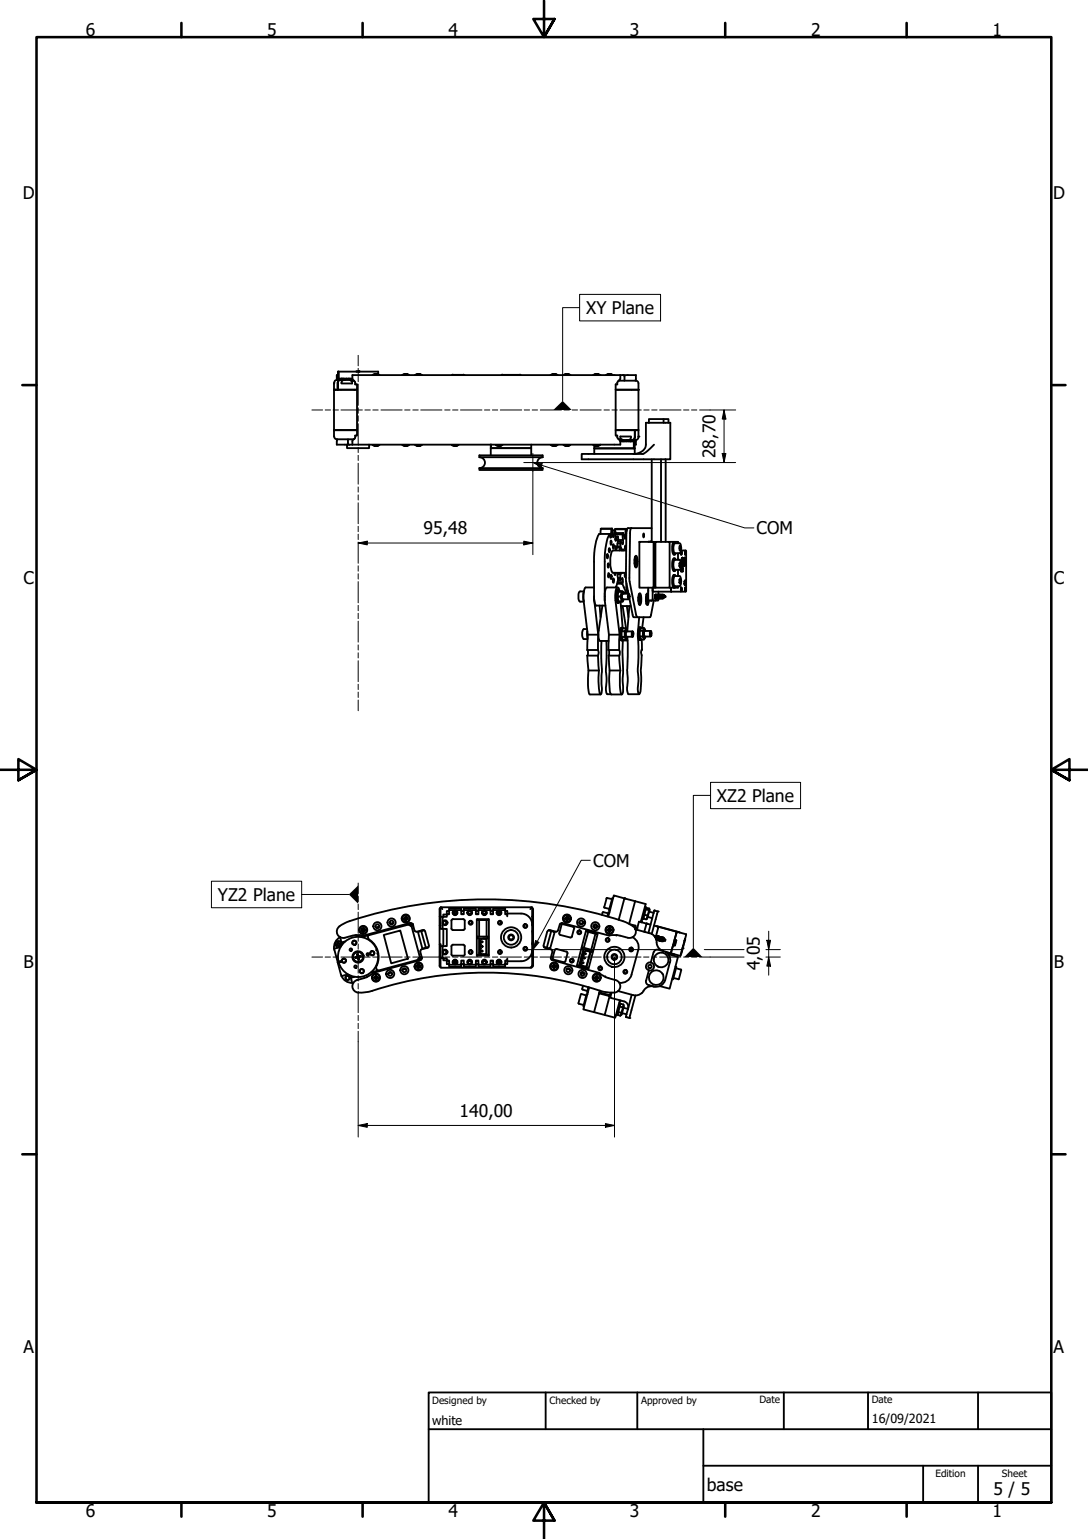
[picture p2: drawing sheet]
<svg xmlns="http://www.w3.org/2000/svg" width="297mm" height="420mm" viewBox="0 0 297 420" stroke-linecap="round" stroke-linejoin="round" font-family="sans-serif">
<defs><g id="words">
<g font-size="4.8">
<text x="23.4" y="9.8">6</text>
<text x="73" y="9.8">5</text>
<text x="122.4" y="9.8">4</text>
<text x="172" y="9.8">3</text>
<text x="221.4" y="9.8">2</text>
<text x="271" y="9.8">1</text>
<text x="6.2" y="54.4">D</text>
<text x="287.5" y="54.4">D</text>
<text x="160" y="85.8">XY Plane</text>
<text x="195.3" y="125.1" transform="rotate(-90 195.3 125.1)">28,70</text>
<text x="115.6" y="145.9">95,48</text>
<text x="206.6" y="145.8">COM</text>
<text x="6.4" y="159.4">C</text>
<text x="287.7" y="159.4">C</text>
<text x="195.7" y="219">XZ2 Plane</text>
<text x="161.9" y="236.6">COM</text>
<text x="59.5" y="246">YZ2 Plane</text>
<text x="6.4" y="264.4">B</text>
<text x="207.5" y="264.9" transform="rotate(-90 207.5 264.9)">4,05</text>
<text x="287.7" y="264.4">B</text>
<text x="125.5" y="304.8">140,00</text>
<text x="6.4" y="369.4">A</text>
<text x="287.7" y="369.4">A</text>
<text x="193" y="407">base</text>
<text x="271.2" y="408.1">5 / 5</text>
<text x="23.4" y="414.1">6</text>
<text x="73" y="414.1">5</text>
<text x="122.4" y="414.1">4</text>
<text x="172" y="414.1">3</text>
<text x="221.4" y="414.1">2</text>
<text x="271" y="414.1">1</text>
</g>
<g font-size="3.4">
<text x="118" y="389.1">white</text>
<text x="238" y="388.6">16/09/2021</text>
</g>
<g font-size="2.7">
<text x="118" y="383.3">Designed by</text>
<text x="150" y="383.3">Checked by</text>
<text x="175" y="383.3">Approved by</text>
<text x="207.3" y="383.1">Date</text>
<text x="238" y="383.1">Date</text>
<text x="255.4" y="403.3">Edition</text>
<text x="273.6" y="403.3">Sheet</text>
</g>
</g></defs>
<!-- layer: Visible (ISO) -->
<g fill="none" stroke="#000" stroke-width=".51">
<path d="M91.2 117.5h6.3M91.2 117.4h6.3M91.2 119.2a.73 .73 0 0 0 .8 .7M91.4 117.4v.1M91.9 119.9h4.7M91.9 103.7h3.9M91.9 103.7a.72 .72 0 0 0-.7 1v14.5M92.1 119.9l-.2 1.5h77.5v-1M92.2 104.5v1.9v-1.9M92.3 102.4h-.4v1.3M92.4 101.5v1.9M92.5 103.4v-1.9h-.2v1.9h3.9"/>
<path d="M92.5 101.5h10.8v.7M92.9 103.7a.66 .66 0 0 0-.7 .8M93 103.7a.76 .76 0 0 0-.8 .8M93.2 103.4l.3 .2M93.3 103.4l.2 .2M93.6 103.4l-.1 .2M93.9 103.4l.1 .2 .6-.1v-.1M93.9 103.5l-.3 .1M94 103.7a.78 .78 0 0 0-.8 1h2.9v-.6l-.2-.2M95 119.9l.1 1.3 .3 .3M95.2 103.4l.3 .2M95.5 103.4v.3"/>
<path d="M96.2 103.5l.4 .4M96.2 103.4v-1h77.4l-.1 1.5M96.3 103.7h-.5v.2h.8M96.6 103.9l.4 .4v.6h.5v14h-.5v.6l-.8 .9M96.8 106.4h-5.6h6.3M97.3 101.5h.4M97.5 101.4l-.2 .1M97.8 101.5h.4M101.8 102.3l-.1 .1M102.1 102.2l-.3 .1M102.1 102.2h.1M102.2 102.2h.4"/>
<path d="M102.5 102.2h.1M102.6 102.2h.1M102.7 102.2h.1M102.8 102.2h.1M103.2 102.2h-.6M103.2 102.2l.3 .1M103.5 102.3l.1 .1M109.9 102.3l-.1 .1M110.3 102.2l-.4 .1M110.3 102.2h.4M110.7 102.2h.1M110.8 102.2h.5"/>
<path d="M110.8 102.2h.1M111.2 102.2h.1M111.3 102.2l.4 .2M113.4 102.3l-.1 .1M113.7 102.2h.5M113.8 102.2l-.4 .1M113.8 102.2h.1M114.2 102.2h.1M114.3 102.2h.4M114.3 102.2h.1M114.4 102.2h.1M114.7 102.2h.1"/>
<path d="M114.8 102.2l.3 .1M115.1 102.3l.1 .1M123.6 102.3h2.9M123.7 102.3l-.3 .1M126.5 102.3l.2 .1M137.2 102.3h4.7M137.2 102.3l-.3 .1M141.9 102.3l.3 .1M150.7 102.2h1.1M150.8 102.2l-.5 .2M150.8 102.2h.1M151.1 102.2h.1"/>
<path d="M151.3 102.2h.1M151.4 102.2h.1M151.8 102.2h.1M151.8 102.2l.5 .2M154.2 102.2h1.1M154.3 102.2l-.5 .2M154.3 102.2h.1M154.6 102.2h.1M154.7 102.2h.1M154.8 102.2h.1M154.9 102.2h.1M155.3 102.2h.1"/>
<path d="M155.3 102.2l.3 .1M155.7 102.3v.1M162.4 102.2l-.5 .2M162.4 102.2h.1M162.8 102.2h.1M162.8 102.2h-.4M162.9 102.2h.5M162.9 102.2h.1M163.4 102.2h.1M163.4 102.2l.4 .2M165.5 102.3l-.1 .1M165.9 102.2l-.3 .1"/>
<path d="M165.9 102.2h.4M166.3 102.2h.1M166.4 102.2h.5M166.4 102.2h.1M166.8 102.2h.1M166.9 102.2l.4 .2M168.1 106.4h6.2zM168.1 117.4h6.2M168.1 117.5h5.2M168.9 119.9l.4 .5M168.9 103.9h4.6a.73 .73 0 0 1 .8 .8M168.9 119.9h.8v.2h-.5"/>
<path d="M169 103.9l-.5 .5v.5h-.4v14h.4v.5l.5 .5M169.3 103.5l-.4 .4M169.4 102.4v1M169.5 119.9l-.1-.7h2.9v.2a.66 .66 0 0 1-.7 .7M170.1 102.4l.4 .4M170.5 102.8v1.1M173.3 117.5h1M173.3 117.5v1.9a.66 .66 0 0 1-.7 .7 .76 .76 0 0 0 .8-.7v-1.9M174.2 117.4v.1M174.3 104.7v14.7a.76 .76 0 0 1-.8 .7M177.2 115.4v-1h4v1M181.2 114.4h1.3v1"/>
<path d="M94.7 121.4v.9h6.1v-.9M96.2 120.4v1M101.7 121.5h.1M101.8 121.5l.3 .2M102.1 121.6h.1M102.2 121.6h.4M102.5 121.7h.1M102.6 121.6v.1M102.7 121.6v.1M102.8 121.7h.1M103.2 121.6h-.6M103.5 121.5l-.3 .2"/>
<path d="M103.6 121.5h-.1M109.8 121.5h.1M109.9 121.5l.4 .2M110.3 121.6h.4M110.7 121.6v.1M110.7 121.6h.1M110.8 121.6h.5M110.8 121.6v.1M111.2 121.6h.1M111.7 121.5l-.4 .2M113.3 121.5h.1M113.4 121.5l.3 .2"/>
<path d="M113.7 121.6h.5M113.8 121.6h.1M114.2 121.6v.1M114.2 121.6h.1M114.3 121.6h.4M114.3 121.6v.1M114.4 121.7h.1M114.7 121.6h.1M115.1 121.5l-.3 .2M115.2 121.5h-.1M123.3 121.5l.4 .2M123.8 121.6h.4"/>
<path d="M123.8 121.6h.1M124.1 121.7h.1M124.2 121.6h.1M124.2 121.6v.1M124.3 121.6l.1 .1M124.3 121.6v.1M124.4 121.7h.1M124.8 121.6h-.1M124.8 121.6l-.3 .1M125.2 121.5l-.4 .2M130.9 127.8h17.2v.5h-17.2zM130.9 124.3h17.2v.5h-17.2z"/>
<path d="M130.9 124.8a1.49 1.49 0 0 1 1.5 1.5 1.49 1.49 0 0 1-1.5 1.5M134 121.4v.9h11v-.9M134 124.3v-2h11v2M134 122.3v-.9v.9M135.3 121.5l.4 .2M135.7 121.6h.5M136.1 121.7h.1M136.2 121.6h.1M136.2 121.6v.1M136.3 121.6h.5M136.3 121.6v.1M136.8 121.6h-.1"/>
<path d="M137.1 121.5l-.3 .2M137.2 121.5h-.1M148.2 124.8a1.49 1.49 0 0 0-1.5 1.5 1.49 1.49 0 0 0 1.5 1.5M150.3 121.5l.5 .2M150.7 121.6h1.1M150.8 121.6h.1M151.1 121.7h.1M151.3 121.6v.1M151.4 121.7h.1M151.8 121.6h.1M152.3 121.5l-.5 .2M153.8 121.5l.5 .2"/>
<path d="M154.2 121.6h1.1M154.3 121.6h.1M154.6 121.7h.1M154.7 121.6v.1M154.8 121.6v.1M154.9 121.7h.1M155.3 121.6h.1M155.6 121.5l-.3 .2M155.7 121.5h.1M161.9 121.5l.5 .2M162.2 123.9v-1.5h11.1v1.5M162.4 121.6l.4 .1"/>
<path d="M162.4 121.6h.1M162.8 121.6v.1M162.8 121.6h.1M162.9 121.6h.5M162.9 121.6v.1M163.4 121.6h.1M163.8 121.5l-.4 .2M169.4 120.5h3.9v1.9h-11.1v-.8M169.7 120.1h3.8M170.1 120.2l.3 .3M170.1 120.1v.4M170.9 120.5a.4 .4 0 0 1 .4-.3 .4 .4 0 0 1 .4 .3"/>
<path d="M171.1 120.1v.1M172.1 120.2l.2 .3M172.1 120.1v.4M173 120.5v1.9M173.1 120.5v1.9M173.5 120.1l.1 1.3h-.3M177.9 125.4v22.5M178.6 121.4a7.2 7.2 0 0 1-3.3 2.5h-16.5v1.5h24.2v-10h-6.7v6a3 3 0 0 1-3.3 2.5M180.5 125.4v22.5M181.7 125.4v22.5M164 144.4v1.4M164 144.4h2.9"/>
<path d="M165.7 151.3l.2-.1 .1 .5-.1 .7-.2-.3zM166 153.8l.2 .1-.1 1.1zM166.1 156.4l.2 .5-.1 .7-.2-.3zM166.3 149.6l.2 .2-.1 1-.2-.6zM166.4 145.8a16.6 16.6 0 0 0-1.3 7.5v10.6M166.4 145.8h-2.8a15.4 15.4 0 0 0-1.4 7.5v9.6M166.4 145.8l.2 1 .2-.1v-.8M166.5 145.9h.3M166.8 157l.1-.1 .1 .4-.1 .8-.2-.3zM166.8 147.6l.1 .1-.1 1.1zM166.9 144.4l-.1 1.5M167.1 144.3l.3 2.4 .2-.7"/>
<path d="M167.1 144.3l-3.1 .1M167.1 144.3l-.2 .1M167.2 144.8h.6M167.3 146h.3M167.4 148.6l.2 .2-.2 1zM167.4 158l.1-.1 .1 .4-.1 .8-.2-.3zM167.8 156.4l.1 .6 .2-.6M167.8 144.8l-.2 1.2M167.8 144.8l.2 .2v1.6a.72 .72 0 0 0 .1 1l.2-.4M167.9 144.5v.3M167.9 144.5h2.9M168 147.2h.3"/>
<path d="M168 145.9h2M168 145.5h2.1M168 146.5h.7M168.1 149.1l.2 .4-.2 .7-.1-.6zM168.5 159.4h1.4l1 2.3M168.5 149.4h.3M168.5 149.2h.6M168.6 158.9h1.4M168.6 148.4h.8M168.7 146.5l-.4 .7M168.7 146.5l.1 .5-.3 2.3 .2 .3 .1-.2M168.7 156.6h.2"/>
<path d="M168.7 156.8h.4M168.7 147.9h.7M168.7 158.4h.7M168.7 157.8h.6M168.7 147.4h1.4M168.8 149.4l.4-.2v1.1M168.9 156.6h-.2l-.1 .7a3.7 3.7 0 0 1-.5 3.1M169.3 156.6h.2M169.3 149.7h.3M169.3 157.8l.1 .6M169.4 158.4l.5-.6 .1 1.1M169.4 148.4l.2 1.3"/>
<path d="M169.4 156.4l-.2 .4-.3-.2M169.4 147.9v.5M169.5 156.6l-.2 1.2M169.6 149.7l.1 .6M169.6 156.4l-.1 .2M170 156.4h.1M170 150.3l.1-.3 .1 .3M170 145.9l.1 1.5M170 158.9l-.1 .5M170.1 147.4v1.2l-.7-.7M170.1 145.5l.5 1.6 .2-1M170.1 145.5l-.1 .4"/>
<path d="M170.4 146.1h.4M170.6 156.4l.2 .2-.1 1zM170.7 148.9l.2 .2-.1 1zM170.8 144.5v1.6M170.9 150.3h-3.5a3.7 3.7 0 0 0-.8 3.4l.2 1.3 .4 1.3 3.7 .1M171 159.2l.1 1.9 .3 .2M171 144.4l-3.1 .1M171 144.4l-.2 .1M171 144.4l.1 .5M172.4 144.2l-.3 .2-.1 .7-.2 13.2 1.9 9.6 .3 .6M173.2 153.7l.3 .4M173.4 152.2l.3 .5"/>
<path d="M173.4 152l.1 .3M173.5 151.7h.2a4.1 4.1 0 0 1 0 3.2h-.2a4.1 4.1 0 0 1 0-3.2zM173.5 152.6l-.3 .4M173.5 154.3l-.1 .4M173.7 154l-.3 .5M173.7 152.8l-.2-.2-.2 .7 .2 .8 .2-.2M173.7 152.8v1.1l-.2-.4zM174.6 147.9h3.8v12.5h-3.8zM175.7 145.6v1.1zM177.7 147.9h.2h-.9M177.9 144.2h-6.5l-.2 .2-.2 1.2-.1 12.7 .7 3.8h-1.6l-.2 .9 .2 .6h1.6M178.4 147.9h.2v12.5h-.2"/>
<path d="M178.9 147.9h3.9v12.5h-3.9zM182.8 147.9h2.3v.4M184 147.9a3.7 3.7 0 0 0 0 3.5h.2M184.1 148.4l1.4-.1a2.09 2.09 0 0 1 0 2.7h-1.3a2.85 2.85 0 0 1-.1-2.6zM184.1 152.9l1.6-.1a2.49 2.49 0 0 1-.2 2.8h-1.3a2.85 2.85 0 0 1-.1-2.7zM184.1 157.4l1.4-.1a2.17 2.17 0 0 1 0 2.8h-1.3a2.85 2.85 0 0 1-.1-2.7zM184.2 152.4h-.2a3.7 3.7 0 0 0 0 3.5h.2M184.2 157h-.2a3.7 3.7 0 0 0 0 3.4M184.5 148.3l-.3-.4a3.7 3.7 0 0 0 0 3.5l.3-.4M184.5 152.8l-.3-.4a3.7 3.7 0 0 0 0 3.5l.3-.3M184.5 157.3l-.3-.3a3.7 3.7 0 0 0 0 3.4l.3-.3M185.1 151v1.8"/>
<path d="M185.1 155.6v1.7M185.5 154.5l.2 .4v-1.4l-.2 1h.3M185.5 159l.2 .4v-1.4l-.2 1h.3M185.5 153.8h.3M185.5 149.6h.4M185.5 158.3h.3M185.5 149.1h.2l.2 .5-.2 .7h-.2zM185.9 150.3l1.4 .1v11l-9 .1-.1-.4M185.9 151v.4M186 150.6l-.1 .8M186 150.6v.4M186 150.9h-.1"/>
<path d="M186 150.5v.9M186 150.5l.1 .9-.2-.4zM186 155.3l.2-.7 .2 .7M186 155.3l.2-.6 .2 .6M186 156l.2-.7 .2 .7M186.1 155.6l.1 .4v-.5l-.2 .5M186.2 155.3l-.2 .7M186.2 154.6l-.2 .7M186.2 154.7l.2 .6M186.2 156v-.5l.2 .5M186.2 152.4v1.5M186.2 155.6l.2 .4"/>
<path d="M186.3 152.3l.1 .6M186.3 152.3h.1M186.3 154.4h.1M186.4 152.9h.1M186.4 154v.5M186.4 153.6v.4M186.4 153.6l.1 .4M186.4 153.8h.1M186.4 153v.6M186.4 154h.1M186.5 153.8h.1M186.5 153.7v.3z"/>
<path d="M186.5 153l.3-.2-.1 .5-.1-.3v.8l-.1-.2M186.5 153v.7M186.6 152.8l-.2-.5 .1 .6M186.6 153.9l-.2 .6 .1-.5M186.6 153.5l.1 .2M186.7 153.3l.1 .3 .1-.8v1.7l-.1-.6h-.4M186.7 153.8h.1M186.7 153.3v.1M186.8 152.8h-.2M186.8 153.3v.6M186.8 153.7l-.1-.3-.1 .4h.3M186.8 152.9l-.2 .3"/>
<path d="M186.8 152.8l.1-.2v1.3M186.8 158.7v.1M186.8 159.2h.1M186.8 154.2l.1 .3M186.9 159.4l.1 .3M186.9 152.6l-.1 .2M186.9 159.4l-.1-.2h.3v.2M186.9 159.2v.2M186.9 153.1v.5M186.9 152.3l-.3 .5M186.9 159.4l.1 .2M186.9 159.4v-.2l.2 .2"/>
<path d="M186.9 153v.7M186.9 152.3l-.1 .5zM186.9 152.8v1M187 159.2v.4l.1-.2M187.1 151v.3M187.1 150.5l.2 .2-.1 .7-.2-.2zM187.1 158.5v.5v-.5v.2h-.3l.3 .1v.2M187.1 159.4l-.1 .3M187.1 150.6l.1 .4-.1-.1M187.1 150.6v.3h.1M187.1 150.6v.7M187.1 151.3v.1"/>
<path d="M187.2 151h-.1v.3M159.4 161.6v2.5M159.4 161.5h-1a2.42 2.42 0 0 0 0 2.8h1M160.3 171.7h-.9a2.32 2.32 0 0 0 0 2.8h1M160.3 177.5l.2 .3-.2 1.2M160.3 179l.4 4a18 18 0 0 0 .2 6.5l3.1 .1M160.3 172.3l.1 2M160.3 179h3M160.3 177.5h3M160.5 173.3l-.2 4.2M160.5 173.3h2.8M162.2 162.9v1.2l.4 1.2h2.7"/>
<path d="M162.2 160.4h-2.3a4.6 4.6 0 0 0-.6 3.5l1.2 9.4M162.2 162.9l1.1 10.4M163.3 177.5l.1 .7-.1 .8M163.3 179l.2 4M163.3 173.3v4.2M163.7 165.3l.3 3.2M164.2 175l.1 13.4-.1 .9-.2 .3a12.6 12.6 0 0 1-.5-6.6M164.5 165.3l-1.1 7.4v1.6l.4 .7h2.4M165.1 163.9l1.1 9.4M165.5 175l-.1 8.4 .2 1.7a9.5 9.5 0 0 0 .1 4.3l1.1 .1M166.1 177.5l.2 .3-.1 1.2M166.1 177.5h2.9"/>
<path d="M166.2 179l.2 4a19.7 19.7 0 0 0 .4 6.5l2.9 .1M166.2 179h2.8M166.2 173.3l-.1 4.2M166.2 173.3h3M168.6 160.4h-2.9a4.2 4.2 0 0 0-.6 3.5M168.7 162.9v.7l.2 .7M168.7 162.9h.7M168.8 161.1h-.2a3.8 3.8 0 0 0 0 3.5h.2M168.9 161.5a2.75 2.75 0 0 0 0 2.8M168.9 161.5l-.2 .7v.7M168.9 161.5h1.1l.2 .3M169 177.5l.2 .3-.2 1.2"/>
<path d="M169 179l.4 4M169.2 173.3l-.2 4.2M169.2 164.3l-.4 .3a3.8 3.8 0 0 1 0-3.5l.4 .4-.3-.9-.4-.2-.4 .9-.1 1.9 1.2 10.1M169.4 164.3l.6 7.1M169.5 161.5l.1 .7a1.09 1.09 0 0 0 0 1.4l-.1 .7M169.5 165.5h2.7M169.8 172.3h.6M169.8 173.9h.6M169.9 171.4h-.2a2.94 2.94 0 0 0-.4 2.8l.2 .6 .4 .1M169.9 171.9a3.1 3.1 0 0 0 0 2.4M170 165.5l.9 6.2M170.1 174.7l-.1 10.5a10.9 10.9 0 0 1-.1 4.3h-.3a18 18 0 0 1-.2-6.5"/>
<path d="M170.1 174.9h1.2M170.1 171.6l-.3-.2a4.1 4.1 0 0 0 0 3.5l.3-.2M170.1 161.7h1.4M170.1 174.7h.7M170.2 163.9l-.2 .4h-1.1M170.2 162.1l-.1-.4a2.22 2.22 0 0 0 0 2.3l.1-.4M170.8 171.5h-.7a3.1 3.1 0 0 0 0 3.2M171.1 165.5l.5 3M171.2 172.1l-.4-.6-.4 .8v1.6l.4 .8 .4-.6M171.3 172.4l-.2-.5a2.22 2.22 0 0 0 0 2.3l.2-.4 .1 5.3-.2 3.9 .2 2.1a9.5 9.5 0 0 0 0 4.3l3.1 .1M171.7 162.3l.2 .2-.1 .9-.2-.4zM171.8 162.3l-.2-.2-.2 .8 .2 .7 .2-.2"/>
<path d="M171.8 163.4l1 4.8 .2 .3 4.5-.1 1-4.5M171.8 165.5l-.5 6.8M172.7 172.4h-1.6l-.2 .2v1.2h1.8M172.7 172.5l.3 .5-.2 .7zM172.8 172.5l-.1-.1a1.18 1.18 0 0 0 0 1.4l.1-.1M174.2 163.9l.4 .4M174.4 162.5l.3 .4M174.4 162.2l.2-.2a3.2 3.2 0 0 1 0 3.2l-.4-1.6zM174.4 162.3l.2 .2M174.5 168.5a40.5 40.5 0 0 0-.2 9.5l-.2 4.6 .2 2.5a9.3 9.3 0 0 0 .1 4.3l.1 .1a13.1 13.1 0 0 0 .4-6.5l.3-4.1-.2-.8 .3-.7M174.6 162.9l-.4 .3M174.6 164.6l-.2 .3"/>
<path d="M174.6 162.9a1.18 1.18 0 0 0 0 1.4M174.6 163l.3 .5-.2 .7zM174.6 162.9l.2 .1M174.7 164.2l-.3 .5M174.8 173.8h.6M174.8 172.2h.6M174.8 164.1l-.2 .2M174.8 171.8a2.99 2.99 0 0 0 0 2.4M174.9 171.2h-.3a3.7 3.7 0 0 0 0 3.5h.3M175.1 171.4l-.3-.1a3.9 3.9 0 0 0 0 3.4l.3-.2M175.1 171.4a3.1 3.1 0 0 0 0 3.2h.7M175.1 171.4h.7"/>
<path d="M175.2 174.6l.1 2.8M175.2 177.4h.1M175.7 168.5l-.4 2.9M176.1 172l-.3-.6-.4 .8v1.6l.4 .8 .3-.6M176.2 172.3l-.2-.4a2.22 2.22 0 0 0 0 2.3l.2-.4M176.3 163.9l.3 .4M176.5 162.5l.2 .4M176.5 162.3l.2 .2M176.6 162.9l-.3 .3M176.7 164.6l-.2 .3M176.7 164.2l-.2 .5M176.7 163l.2 .2-.1 1-.2-.7z"/>
<path d="M176.8 163l-.1-.1a1.18 1.18 0 0 0 0 1.4l.1-.2M177 162.3l-.3-.3a3.6 3.6 0 0 0 0 3.2l.2-.1 .3-1.2M177 160.4v1.1M177 161.1v2.8h1.9M177.6 172.3h-1.6l-.2 .2v1l.2 .3h1.6M177.7 163.9h.2M177.7 172.4l.2 .5-.2 .7zM177.8 172.4l-.1-.1a1.18 1.18 0 0 0 0 1.4l.1-.1M178.2 160.4l.1 3.5M178.6 160.4h.3M178.9 162.4h.1M178.9 162.5v.1"/>
<path d="M178.9 163v.3M178.9 163.3l.2 .1v.5M178.9 163.3l-.1-.4 .2-.6v1.1M178.9 163.3v.6M179 162.3v1.1zM179.2 162.3v1.1zM179.2 163.4h.1M179.3 162.3l-.2 .4 .1 .7M179.3 162.5l.2-.1v1zM179.5 162.3l-.2 .4 .2 .7M179.6 162.3l-.1 .4 .1 .7M179.7 162.4l-.2 .3 .2 .6"/>
<path d="M179.8 163.4l-.2 .5h-.7M179.8 162.3v1.1M179.8 162.4v.9M179.8 163.4h.1M179.8 161.5v.8M179.8 162.3h.1M179.9 162.5l.1 .8M179.9 162.4l-.2 .3 .2 .6M180 162.4l-.1 .1M180 162.3l-.2 .4 .2 .7M180.1 162.5v.8M180.1 162.4l-.2 .3 .1 .7"/>
<path d="M180.1 163.4h.1M180.1 162.4v.1M180.2 162.3l-.2 .4 .1 .7M180.3 162.5v.8M180.3 162.4l-.2 .3 .2 .6M180.3 163.4h.1M180.3 162.4v.1M180.4 162.3l-.2 .4 .1 .7M180.5 162.5v.8M180.5 162.4l-.2 .3 .2 .6M180.5 163.4h.1M180.5 162.4v.1"/>
<path d="M180.6 162.3l-.1 1.1M180.7 162.5v.8M180.7 162.4l-.2 .3 .2 .6M180.7 162.4v.1M180.8 162.3v1.1M180.8 162.5l.1 .8M180.8 162.4l-.1 .3 .1 .6M180.9 162.4l-.1 .1M181 162.5v.8M181 162.4v.9M181 162.4l-.2 .5 .2 .5M181 163.3v.1"/>
<path d="M181.6 162.7l.1 .3zM181.7 162.7l-.6-.3-.1 .3 .1 .6 .6-.3M183.2 160.4l.1 1.1M185.1 160.1v.3h-2.3M185.9 160.4l.2 .6M185.9 160.4v.4M186 160.8l-.1 .5 .2-.3M186 160.4v.9M186 160.4l.1 .9-.2-.5zM186 161h.1M187.1 160.8v.4zM187.1 160.4l.2 .2-.1 .7-.2-.2z"/>
<path d="M187.1 160.4v.1M187.1 160.9l.1 .1M187.1 160.5v.3M187.1 160.5v.3h.1M187.1 161h.1M187.1 160.5v.7M160.7 183h2.8M166.4 183h3M91.3 259.4l.9 3.3M91.8 257.8l.1 .2M91.9 258h.4l.2 .4M92.1 257.2l.1 .5-.4 .2"/>
<path d="M92.4 257.2h-.2M92.4 257.2l.2 .3h.4M92.6 252.9l1.4-.8a118 118 0 0 1 77.5 0l1.4 .8M92.6 258.6l-1.4 .4M92.7 252.9a1.75 1.75 0 0 0-.6 2.2 1.75 1.75 0 0 0 2 .9M92.8 255.9a3 3 0 0 0-1.5 3.5M92.8 255.9l.4 1.4M92.9 255.9h-.1M93 257.5v.2l-.4 .2 .1 .5h-.2M93.1 258.3l-.5 .3M93.2 258.2a.86 .86 0 0 0-.6-1.3 .86 .86 0 0 0-1 .9 .86 .86 0 0 0 1 .8M94.2 257l-1 .3 .1 .2"/>
<path d="M96.2 255.4l-2 .6M97.2 255.2v.2M98.7 254l.3-.1 .1 .5-.2-.4zM98.9 253.6l.2 .2M98.9 253.9h.1M99 254l-.1 .2 .1-.2M99 253.7l-.1-.1 .1 .1M99 254h.1M99 254l-.1 .2M99.1 253.4v.3l-.4 .2 .4-.2zM99.1 254.1h.1M99.1 253.7h.1"/>
<path d="M99.2 253.7l.1-.3v.3l.4 .2-.4-.1M99.2 253.7l.1 .1M99.2 255.4l-1.5-.2-1.5 .3M99.3 254l-.1 .1M99.3 254h.1M99.3 253.7l.1-.1-.1 .1M99.3 254l.1 .2-.1-.2M99.3 254l.1 .2M99.4 253.9h.1M99.4 253.9l.3 .1h-.4v.4l-.1-.3M99.4 253.9l-.1 .1M99.4 253.6l-.1 .2"/>
<path d="M100.5 255.8l.1 .6 .5 .4M100.7 255.3l-.3 .5M101.1 256.7a5.8 5.8 0 0 1 1.6 7.4l.1 .5M103.5 253l-.9 .2M104.8 255.2l4.5-1.2 2.1 7.7-4.6 1.3zM107.4 251.9l-.9 .3M110.5 250.5l.1 .2M110.6 250.6l-.4 .1 .4 .2M110.6 250.9l-.1 .2 .1-.2M110.6 250.6h.1M110.6 250.9h.1M110.6 250.9l-.1 .2"/>
<path d="M110.6 250.8h.1M110.6 250.6l.1-.3 .2 .3M110.6 250.9l.1 .4 .2-.4M110.7 250.5l-.2 .3 .2 .2M110.7 250.5l.2 .2M110.8 251h.1M110.8 250.6h.1M110.9 250.7v.2M110.9 250.9l-.2 .1M110.9 250.6h.1M110.9 250.9l.1 .2-.1-.2M110.9 250.9h.1"/>
<path d="M110.9 250.6l.4 .1-.4 .2M110.9 250.9l.1 .2M111 250.8h.1M111 250.5l-.1 .2M111.4 252.4l.4 .1M111.4 252.5l-12.7 3.3M111.5 252.1l.3 .4M111.8 252.5l.6 .3 .4-.2M111.8 252.1l.4 .4 .5-.1M111.8 252.1l.4 .3 .5-.1M112.1 251.9l-12.9 3.5M112.1 252.7l.3 .3 2.2 8"/>
<path d="M112.1 252l.6 .3 .5 1.7 .6 .3M114.7 259.8l.5 1.7M115 254.2l1.3 4.5M115.1 259.2l-.3 .6M115.2 254v.2M115.4 253.9l-1.6 .5M115.5 253.9l.6 .4M115.7 253.9l-1.6 .5 1.2 4.6 1.7-.4M116.1 254.3l1 3.8M116.5 258.7v.1M116.8 258.7l-1.7 .5M117.1 258.1l-.4 .6"/>
<path d="M120 257.9l.3-.1v.5M120.3 250.2h-.3M120.3 250.3v3.3h.5M120.3 258.3v3.3h.5M120.3 247.8v2.5M120.3 252.6l-.3 .1M120.3 258.3h.5M120.3 250.3h.5M120.3 247.7l.5 .5M120.5 247.7l-.5 .5v15.5l.5 .4M120.5 247.7h24.5M121 253.6v4.7"/>
<path d="M121.8 251.4v1M121.8 259.4v1M122 249.7v.6h-1.2v3.3h1.2v4.7h-1.2v3.3h1.2v.6M122 249.7h-1v.6M122 249.7h.1M122.6 248.7h-.6v.9h.6v-1.1h3.3v1.1h.7v-1.1h3.3v1.1h.7v-1.1h3.3v1.1h.7v-1.1h3.3v1.1h.6v.6M122.6 248.5v-.6h3.3v.6M123.3 253.5l.4 .4M123.3 258.3v2.3l.4 .4M123.3 251.3v2.2M123.6 250.9h2.9l.4 .4M123.6 257.9h2.9l.4 .4"/>
<path d="M123.7 257.9l-.4 .4M123.7 250.9l-.4 .4M123.8 249.4h1M123.8 249.4a.54 .54 0 0 1 .4-.8 .54 .54 0 0 1 .5 .8M123.8 249.4a.48 .48 0 0 1 .4-.7 .48 .48 0 0 1 .5 .7M124 249.4a.35 .35 0 0 1 0-.5 .35 .35 0 0 1 .5 0 .35 .35 0 0 1 0 .5M125.9 248.7h.7M126.6 248.5v-.6h3.3v.6M126.9 253.5l-.4 .4h-2.9M126.9 258.3v2.3l-.2 .3h-3.1M126.9 251.3v2.2M127.8 249.4h1"/>
<path d="M127.8 249.4a.54 .54 0 0 1 .4-.8 .54 .54 0 0 1 .5 .8M129.9 248.7h.7M130.2 250.9h3.3v10h-3.3zM130.4 250.9v.3h2.9v-.3M130.4 255.7h2.9v.4l-2.9 .1zM130.6 248.5v-.6h3.3v.6M130.8 251.2v4.5M130.8 256.2v4.4M131.1 256.8v3.2M131.1 258.8l.3 .2-.3 .2M131.1 257.5l.3 .3-.3 .2M131.8 249.4h1"/>
<path d="M131.8 249.4a.54 .54 0 0 1 .4-.8 .54 .54 0 0 1 .5 .8M132 256.2l.2 .1M132 256.3h-.4l-.7 .5v3.2l1.1 .6M132.2 256.2v.1M132.2 256.3h.4M132.6 256.2h.2M132.8 256.3v4.2l-.2 .1M132.8 251.2v4.5M132.8 256.2v4.4M133.9 248.7h.7M134.6 248.5v-.6h3.3v.6M135.8 249.4h1"/>
<path d="M135.8 249.4a.54 .54 0 0 1 .4-.8 .54 .54 0 0 1 .5 .8M135.8 249.4a.48 .48 0 0 1 .4-.7 .48 .48 0 0 1 .5 .7M136 249.4a.35 .35 0 0 1 0-.5 .35 .35 0 0 1 .5 0 .35 .35 0 0 1 0 .5M137.9 248.7h.6v.9M138.5 249.4h3.8a3 3 0 0 1 3 3M145 247.7l.5 .5M145.2 247.7l-.4 .5M145.3 250.2h.2M145.3 259.4a3 3 0 0 1-3 3h-3.8M145.3 247.8v15.9M145.3 252.6l.2 .1M145.3 257.8l.2 .1"/>
<path d="M145.3 254.2l.2 1.7-.2 1.7M145.5 248.2v15.5M148.5 258.6l.6 .1M148.8 258.7l1.6 .5M149.4 254.3l-1 3.8 .4 .6M149.8 253.9l.5 .3M150.1 253.9l1.7 .5M150.1 253.9l-.6 .4M150.4 254l-.1 .2 1.1 .2-1.2 4.6-1.2-.2M150.5 259.2l.3 .6M150.5 254.2l-1.2 4.5M150.8 259.8l-.4 1.7"/>
<path d="M152 259.1l2.6 .7M152 259.1l-.5 .3-.6 2.1 .3 .5M152.8 252.3l-.5 1.7-.6 .3M153.3 252.6l-.6 2.1M153.4 251.9l12.9 3.5M153.4 252l-.5 .4M153.7 252.3l2.8 .7M153.7 252.3l-.5 .3M154.5 250.5l.1 .1M154.6 250.8h.1M154.6 250.9l-.1 .2 .1-.2M154.6 250.6l-.1-.1 .1 .1"/>
<path d="M154.6 250.9h.1M154.6 250.9l-.1 .2M154.6 250.6l.1 .1M154.6 259.8l.3 .5-.5 2.1M154.7 250.3v1v-.2l-.5-.2 .4-.1-.4-.1 .5-.2zM154.8 251h.1M154.8 250.6h.1M154.8 250.5l.1-.2-.1 .2 .5 .2-.5 .4 .1 .2-.1-.3M154.8 250.5l.1 .2M154.9 250.7v.2M154.9 250.9l-.1 .1M154.9 250.9h.1"/>
<path d="M154.9 250.6l.2-.1-.2 .1M154.9 250.9l.2 .2-.2-.2M154.9 250.6v.1M154.9 250.9l.2 .2M155 250.8h.1M155.1 250.5l-.2 .1M156.5 253l.3 .5M156.7 253.5l-.5 2.1-.3 .3-2.9-.7-.3-.5M158.1 251.9l.9 .3M158.9 258.7l2.8 .7v.4l-2.8-.7zM159.3 259.2l-1.2 4.4M159.4 259.9l-.8 3.1"/>
<path d="M160 254l3.2 .9-2.5 9.6-3.2-.8zM160.2 254l-.1 .3 2.9 .8 .1-.3M160.4 259.6l.2 .1M160.4 259.6h-.4l-.7 .3-.9 3 .9 1M160.6 254.4l-1.2 4.3M160.6 259.7l.4 .1M160.7 259.6l-.1 .1M161 259.7l.2 .1M161.2 259.9l-1.1 4-.3 .1M161.2 259.8v.1M161.3 259.8l-1.2 4.3M162 253l.9 .2"/>
<path d="M162.6 254.9l-1.2 4.4M162.6 252.4l-.4 .7M164.5 249.1l-.2 .7M164.5 249.1l.2-.1 1.4 .3M164.9 247.6l.1 .2 1.4 .3M166.1 253.6l.1 .1M166.2 254h-.3h.3M166.2 253.7l-.3 .2 .3-.1M166.2 254l-.1 .2 .1-.2M166.2 253.7l-.1-.1 .1 .1M166.2 253.7h.1M166.2 254h.1"/>
<path d="M166.2 253.7v.1M166.2 254l-.1 .2M166.2 253.9h.1M166.2 254l.1 .4 .2-.4M166.2 253.7l.1-.3 .2 .3M166.2 254l.2 .1M166.4 249.1l-.3-.1-.3 1.2M166.4 253.7l.5 .2-.3-.2M166.4 253.7l-.2 .1M166.4 254.1h.1M166.4 253.7h.1M166.5 253.7l.1-.1v.1"/>
<path d="M166.5 254l.1 .2v-.2M166.5 253.7h.1M166.5 254h.1M166.6 253.7l-.1 .1M166.6 254v.2M166.6 253.9h.1M166.6 253.9l.3 .1h-.3M166.6 253.9l-.2 .2M166.6 253.6v.1M167.1 245.5l-1.5-.3-.6 2.4M167.4 245.2h-.2l-1 3.3 .3 .1M168.3 255.2v.2"/>
<path d="M170.5 245.3l2.9 .7M170.5 245.3l-2.9-.8-1.5 5.7M170.5 245.3l-1.6 5.8M172 252.3l1.5 .4-.1 .8 .5 .1M172.7 255.9a2.98 2.98 0 0 1 1.5 3.5l-1.8 6.7a3 3 0 0 1-3.3 2.2M172.9 252.9a1.75 1.75 0 0 1 .5 2.2 1.75 1.75 0 0 1-2 .9l-3.1-.7-2 .1M173.4 253.4l.5 .1-.5-.1M173.4 253.2l.6 .2zM173.4 253.6l.5 .1-.5-.1M173.4 246l2.9 .8-1.4 5M173.4 253.5l.5 .2M173.4 246l-1.6 6.2"/>
<path d="M173.9 253.8l-.4-.1 3.9 1.1a2.78 2.78 0 0 1 1.9 3 2.46 2.46 0 0 0 1.8 1.8l-1.4-.4M173.9 253.4l-.5-.1 .5 .2M174.4 251.6l-.5 2.3M174.5 251.6l-.1 .1M174.5 251.6l3.1 .9M175.1 251.4h.2l-.1 .4M175.7 250.8l.7 .2M176 249.8l.7 .1M176.1 247.5l.2 .1-.8 3.4-.3-.1M176.4 247.9l-.2 .3M176.4 248.3l.7 .2M176.5 252.2l-.6 2.2"/>
<path d="M176.8 250.3l1.3 .4M177 254.7l1.6-6.1 1 .2-1.7 6.2M177.2 248.9l1.3 .3M177.3 248.2l-.8 2.7-.1 .1 .6-1.8 .2-1.2h-.9l-.6 2.8-.1-.4M178.4 259.9l-.7 2.9a1.08 1.08 0 0 0-1.3 .8 1.08 1.08 0 0 0 .8 1.3l-.8 2.8M178.6 252.7l1.2 .3-.7 2.7-.4-.1M178.8 255.6v.1M178.9 255.7v.1M178.9 255.7v.2M179 255.7l-.1 .2M179.1 255.5l-.1 .6 .2-.6M179.1 255.6h.2"/>
<path d="M179.3 256.6h.1M179.3 255.6l-.2 .6M179.3 252.9l6.2 1.7M179.3 255.6l-.2 .8 .3-.8M179.3 255.6h.1M179.4 255.6h.1M179.4 256.5l-.1 .1M179.4 256.5l.1 .1M179.5 255.7l-.2 .9M179.5 256.6h.1M179.5 255.6l-.2 1M179.5 255.6h.1"/>
<path d="M179.6 255.6h.1M179.6 255.6l-.3 1M179.6 255.8l-.2 .7M179.6 256.6l.1 .1M179.6 256.5l-.1 .1M179.6 256.5v.1M179.7 259.3a.98 .98 0 0 0-1.2 .7M179.7 255.6l-.2 1M179.7 255.6l.1 .1M179.8 253l4.9 1.4v.4M179.8 255.7h.1M179.8 255.7l-.3 .9"/>
<path d="M179.8 255.8l-.2 .7M179.8 256.7h.1M179.8 256.6l-.1 .1M179.8 256.6v.1M179.9 255.7h.1M179.9 255.7l-.3 .9M180 255.7l.1 .1M180 255.7l-.3 1M180 255.8l-.2 .8M180 256.8h.1M180 256.6l-.1 .1M180 256.6v.2"/>
<path d="M180.1 255.8l-.3 .9M180.1 255.8h.1M180.1 255.8h.2M180.1 255.8l-.2 .9M180.2 255.9l-.2 .7M180.2 256.7l-.1 .1M180.2 256.7v.1M180.3 255.8l-.3 1M180.3 255.8h.1M180.3 255.8l.2 .1M180.3 255.8l-.2 1M180.4 256.9l.3-1-.2 1"/>
<path d="M180.4 255.9l-.2 .8M180.4 256.9h.1M180.4 256.8h-.2M180.4 256.8v.1M180.5 255.9l.5 .2M180.5 255.9l-.3 .9M180.6 257l.3-1.1-.2 1.1M180.6 256l-.2 .8M180.6 257h.1M180.6 256.8l-.1 .1M180.6 256.8v.2M180.8 256.1l-.2 .7"/>
<path d="M180.8 257h.1M180.8 256.8l-.1 .2M180.8 256.8v.2M180.9 257h.1M181 256.9l.2-.8-.2 .9M181 256.1l-.2 .7M181 256l-.2 1M181 256l.2 .1M181 256v.1M181.1 259.7a2.51 2.51 0 0 1 1.8 3M181.2 256.1l.5 .4-.1 .3-.6 .2M181.2 256.1l-.3 .9"/>
<path d="M181.8 259.9l2.2 .6M184.7 254.8l-1.5 5.5-1.6-.5M184.7 254.8v-.4l2.6 .7M184.7 254.8l-.6 1.8 .6 .1-.4 1.5-.5-.2-.6 2.3 2.5 .7M186.1 259.8h.1M186.2 259.2l-.3 1.3M186.4 258.9l-.1 .3M186.6 258.2l-.3 .7M186.8 257.3h.1M186.8 257.3l-.3 .9M186.9 256.7v.1M186.9 256.6h.1"/>
<path d="M187 256.3l.1 .2zM187 256.6l-.2 .7M187.1 256.5l-.1 .1M187.3 255.1l-1.5 5.8M92.2 262.7v.1M92.3 262.7h.1M92.6 262.7l-.4 .1 1.1 3.7M92.6 262.6l-.4 .1M92.6 262.5v.2M93.3 266.5a3 3 0 0 0 2.9 1.8M93.3 262.3l.1 .2M93.3 262.3a.6 .6 0 0 1 .8-.6 .6 .6 0 0 1 .2 1 .6 .6 0 0 1-1-.2"/>
<path d="M95.2 266.2l-2 .3M95.3 266.2l.5 .7M95.8 266.9l.3 1.4M96.3 261.2h.1M96.5 268.3h-.3M96.6 262h.1M96.8 266.7l-1 .2M97.1 261.6l.5-.1 .3 .5M97.7 260.5h-.3l.1 .5-.5 .3v.3M97.7 260.5l.2 .5 .6-.1v.3M98.6 261.2l-.6 .2 .1 .6h-.3M100.2 266.6l.1 .1"/>
<path d="M102.4 266.7h.1M102.4 266.9l.2 .2v.3l-.1-.3M102.4 266.9h.1M102.5 266.7l.1-.3v.3l-.2 .2M102.5 266.8l-.3 .1 .3 .2M102.5 267.1l-.1 .1 .1-.1M102.5 266.7h-.1l.1 .1M102.5 266.7v.1M102.5 267.1h.1M102.5 266.7l.1 .1M102.5 267.1l-.1 .1M102.6 267.1h-.1"/>
<path d="M102.6 267.1h.1M102.6 266.7h.1M102.7 266.7v-.3l.1 .3M102.7 266.7v.1M102.7 267.1v.3l.1-.3M102.7 266.8l.2 .1M102.7 267.1h.1M102.8 266.8l.4 .1-.4 .2M102.8 266.7h.1l-.1 .1M102.8 267.1l.1 .1-.1-.1M102.8 266.7v.1M102.8 267.1h.1"/>
<path d="M102.8 266.7l-.1 .1M102.8 267.1l.1 .1M102.8 264.7l.5 .3M102.9 266.9h.1M102.9 266.9l-.2 .2M102.9 266.7h-.1M103.2 260.2l-.3-.8h-.2l.2-.1a5.5 5.5 0 0 0-6.8-3.3 5.5 5.5 0 0 0-3.7 6.6l.9-.3M103.2 260.3h-.2l.2 .1a5.5 5.5 0 0 1-4.2 6.2 5.5 5.5 0 0 1-6.5-3.8l.9-.2M106.9 265.5l-.9 .3M110.7 264.5l-.8 .2M114 263.6l.1 .1M114 263.7l-.3 .1 .3 .2"/>
<path d="M114 264h.1M114 263.6h.1M114 263.6v.1M114 263.8v.1M114.1 263.6l.1-.3 .2 .3M114.1 263.6l-.1 .1M114.1 263.9l-.1 .2M114.2 261.8v.5M114.2 261.8l-.3 .3-12.6 3.4M114.3 264.1h.1M114.3 263.6h.1M114.4 263.7v.2"/>
<path d="M114.4 263.7l-.2-.1a.25 .25 0 0 0-.2 .2 .25 .25 0 0 0 .2 .3M114.4 263.9l-.2 .2M114.4 263.9l.1 .2M114.4 263.7l.3 .2h-.3l-.1 .4-.2-.3M114.4 263.6v.1M114.4 264h.1M114.5 263.8v.1M114.5 263.6l-.1 .1M114.5 261.1l-.1 .4M115.1 261.2l-.5 .1-.4 .5M115.2 261.6l-.6 .1-.1 .5M120.3 261h-.3"/>
<path d="M120.3 261.6v2.5M120.5 264.2h24.5M121 261.6v.6h1M122 262.2h.1M122.6 263.4v.5h3.3v-.5M123.8 262.4h1M123.8 262.4a.54 .54 0 0 0 .4 .8 .54 .54 0 0 0 .5-.8M123.8 262.4a.48 .48 0 0 0 .4 .7 .48 .48 0 0 0 .5-.7M124 262.4a.35 .35 0 0 0 0 .5 .35 .35 0 0 0 .5 0 .35 .35 0 0 0 0-.5M125.9 263.2h.7M126.6 263.4v.5h3.3v-.5M127.8 262.4h1"/>
<path d="M127.8 262.4a.54 .54 0 0 0 .4 .8 .54 .54 0 0 0 .5-.8M129.9 263.2h.7M130.4 260.9v-.3h2.9v.3M130.6 263.4v.5h3.3v-.5M130.8 260.2l.5 .4M131.8 262.4h1M131.8 262.4a.54 .54 0 0 0 .4 .8 .54 .54 0 0 0 .5-.8M132 260.5h.2M132.6 260.5l-.4 .1M132.8 260.5v.1M133.9 263.2h.7M134.6 263.4v.5h3.3v-.5"/>
<path d="M135.8 262.4h1M135.8 262.4a.54 .54 0 0 0 .4 .8 .54 .54 0 0 0 .5-.8M135.8 262.4a.48 .48 0 0 0 .4 .7 .48 .48 0 0 0 .5-.7M136 262.4a.35 .35 0 0 0 0 .5 .35 .35 0 0 0 .5 0 .35 .35 0 0 0 0-.5M138.5 261.7v.5h-.6v1.2h-3.3v-1.2h-.7v1.2h-3.3v-1.2h-.7v1.2h-3.3v-1.2h-.7v1.2h-3.3v-1.2h-.6v1h.6M138.5 262.2v1h-.6M145.2 263.7l-.5 .4M145.3 261h.2M145.5 263.7l-.5 .4M150.4 261.5l.3 .6 12.9 3.5 1.6 1.1 2.8 .9a1.78 1.78 0 0 1 1.3 2.2 1.78 1.78 0 0 1-2.3 1.2l-1.9-.2a101.7 101.7 0 0 0-64.7 0l-1.9 .2a1.78 1.78 0 0 1-2.2-1.2 1.78 1.78 0 0 1 1.2-2.2l2.8-.9 1.6-1.1 12.9-3.5 .4-.6-.6 .2-.2 .5M151 263.6h.1M151.1 263.8v.1"/>
<path d="M151.1 262l2.7 .7 .6-.3M151.1 263.6l.1-.3 .1 .4-.2 .1 .2 .3M151.1 263.7l-.4 .2 .6 .2-.1 .2 .1-.2M151.1 264l-.1 .1 .1-.1M151.1 263.6h-.1l.1 .1M151.1 263.6v.1M151.1 263.6l.1 .1M151.1 264l-.1 .1M151.2 263.9l-.1 .1M151.3 264.1h.1M151.3 263.6h.1M151.4 263.7v.2"/>
<path d="M151.4 263.9l-.1 .2M151.4 263.9v.1M151.4 263.6v-.3v.4M151.4 263.7l.4 .2h-.4v.4l-.1-.2M151.4 263.6h.2l-.2 .1M151.4 264l.2 .1-.2-.1M151.4 263.6v.1M151.4 264l.2 .1M151.5 263.8v.1M151.6 263.6h-.2M154.7 264.5l.9 .2M157.6 263.7l.1-.2 2.9 .8-.1 .2"/>
<path d="M158.2 263.1l.4 .6M158.6 265.5l.9 .3M158.8 265.6v.8M158.9 261.8l.2 .4-.4 .1M158.9 270l.2 .2M159.1 270.2l1.2 .4M159.2 260.6l.2 .4-.3 .1M159.2 269.1l-.3 .9M159.3 263.8h.2M159.8 263.9h-.4M160 271.8l-1.4-.4-.7 2.4 .1 .2 1.3 .4M160.1 263.9l-.1 .2"/>
<path d="M160.4 271.4h-.3l-.8 3.3 .1 .1M160.7 269.5l-.4 1.4h.2M160.8 269.6l-1.5 6 2.9 .7M162.6 266.7l.2 .1M162.7 266.8l-.3 .1 .3 .2M162.7 267.1h.1M162.7 266.9h.1M162.8 266.7v-.3l.2 .3M162.8 267.1v.3l.2-.3M162.8 266.7l-.1 .1M162.8 267.1l-.2 .1M162.9 267.1h.1"/>
<path d="M162.9 266.7h.1M163 266.8l.1 .1M163 266.8l-.1-.1a.21 .21 0 0 0-.2 .3 .21 .21 0 0 0 .3 .1M163 266.7l.1 .1M163 267.1l.1 .1M163.1 266.8l.3 .1-.3 .2M163.1 267.1h-.1M163.1 266.9h.1M163.1 266.9l-.1 .2M163.1 266.7l-.1 .1M163.6 271.2l2.8 .7-1.3 5.2-2.9-.8zM163.6 270.9v.3"/>
<path d="M163.8 270.4l-.2 .5 2.9 .8 .2-.7M165.3 266.6v.1M166.5 271.7l-.1 .2M166.9 271l-.3 1.4 3.8 1a1.49 1.49 0 0 1 1.1 1.8M168.5 276.6l.2 .5 .7 .2M168.7 270.6l4.2 1.1M168.9 276.3l.6 .2M169.1 273.8l.2 .1-.9 3.3h-.3M169.2 273.1l-1.2 4.8-2.9-.8M169.3 274.8l.7 .2M169.5 273.2l-.1 .1h-.2M169.5 274l-.8 2.7v.4"/>
<path d="M169.5 274l-.3 .4M169.5 274l.7 .2M169.8 276.6l1.3 .3M170.2 274.2l-.2 1.2-.5 1.1 .1 .5-.2 .3M170.2 275.1l1.2 .3M170.2 274.2l.1 .5-.6 2.3-.3 .3M172.5 271.6l-1.6 6.1 .9 .2 1.7-6.1M175.3 271a2.51 2.51 0 0 1-2.4 .7M176.4 267.7a.98 .98 0 0 0 .7 1.2M177.1 268.9l1.5 .4a2.73 2.73 0 0 0-3.3 1.8M177.7 262.8a1.11 1.11 0 0 1 .8 1.3 1.11 1.11 0 0 1-1.3 .8M181.6 267.6a2.51 2.51 0 0 1-3.1 1.7"/>
<path d="M182.4 260.5l2.7 .7-2.3 8.7-2.7-.7M182.9 262.7l-1.3 4.9M183.8 267l1.4 .3M184.4 263.9h.3l-.9 3.5-.3-.1M184.6 264.3l1.3 .4M185.9 264.7l.1 .1-.6 2.5-.2 .1"/>
<circle cx="95.8" cy="259.3" r=".35"/>
<circle cx="96.7" cy="257.4" r=".54"/>
<circle cx="96.7" cy="257.4" r=".6"/>
<circle cx="99.2" cy="253.9" r="1.11"/>
<circle cx="99.2" cy="253.9" r=".98"/>
<circle cx="103" cy="252.9" r=".54"/>
<circle cx="103" cy="252.9" r="1.11"/>
<circle cx="106.9" cy="251.9" r=".54"/>
<circle cx="106.9" cy="251.9" r="1.11"/>
<circle cx="110.8" cy="250.8" r="1.11"/>
<circle cx="110.8" cy="250.8" r=".98"/>
<circle cx="121.5" cy="259.9" r=".67"/>
<circle cx="121.5" cy="251.9" r=".67"/>
<circle cx="121.5" cy="259.9" r=".54"/>
<circle cx="121.5" cy="251.9" r=".54"/>
<circle cx="124.2" cy="249.2" r=".54"/>
<circle cx="124.2" cy="249.2" r=".67"/>
<circle cx="128.2" cy="249.2" r=".54"/>
<circle cx="128.2" cy="249.2" r=".67"/>
<circle cx="128.5" cy="259.9" r=".41"/>
<circle cx="128.5" cy="251.9" r=".41"/>
<circle cx="128.5" cy="259.9" r=".54"/>
<circle cx="128.5" cy="251.9" r=".54"/>
<circle cx="131.6" cy="257.1" r=".16"/>
<circle cx="131.6" cy="259.7" r=".16"/>
<circle cx="131.6" cy="258.4" r=".16"/>
<circle cx="132.2" cy="249.2" r=".54"/>
<circle cx="132.2" cy="249.2" r=".67"/>
<circle cx="136.2" cy="249.2" r=".54"/>
<circle cx="136.2" cy="249.2" r=".67"/>
<circle cx="136.5" cy="259.9" r=".41"/>
<circle cx="136.5" cy="251.9" r=".41"/>
<circle cx="136.5" cy="251.9" r=".54"/>
<circle cx="136.5" cy="259.9" r=".54"/>
<circle cx="139.5" cy="255.9" r="2"/>
<circle cx="139.5" cy="255.9" r=".6"/>
<circle cx="139.5" cy="255.9" r=".79"/>
<circle cx="139.5" cy="255.9" r="2.76"/>
<circle cx="143.4" cy="259" r=".41"/>
<circle cx="143.4" cy="252.8" r=".41"/>
<circle cx="143.4" cy="252.8" r=".54"/>
<circle cx="143.4" cy="259" r=".54"/>
<circle cx="154.8" cy="250.8" r="1.11"/>
<circle cx="154.8" cy="250.8" r=".98"/>
<circle cx="158.1" cy="254.5" r=".41"/>
<circle cx="158.1" cy="254.5" r=".54"/>
<circle cx="158.7" cy="251.9" r="1.11"/>
<circle cx="158.7" cy="251.9" r=".54"/>
<circle cx="162.5" cy="252.9" r="1.11"/>
<circle cx="162.5" cy="252.9" r=".54"/>
<circle cx="165.9" cy="256.6" r=".41"/>
<circle cx="165.9" cy="256.6" r=".54"/>
<circle cx="166.4" cy="253.9" r=".98"/>
<circle cx="166.4" cy="253.9" r="1.11"/>
<circle cx="172.3" cy="259.2" r=".41"/>
<circle cx="172.3" cy="259.2" r=".54"/>
<circle cx="184.1" cy="257.9" r=".22"/>
<circle cx="184.2" cy="257.4" r=".22"/>
<circle cx="184.3" cy="256.9" r=".22"/>
<circle cx="93.9" cy="262.3" r=".54"/>
<circle cx="94.9" cy="267" r=".6"/>
<circle cx="94.9" cy="267" r=".54"/>
<circle cx="97.1" cy="263.9" r=".35"/>
<circle cx="97.8" cy="261.2" r="1.56"/>
<circle cx="97.8" cy="261.2" r="1.43"/>
<circle cx="97.8" cy="261.2" r="1.37"/>
<circle cx="98.8" cy="265.1" r=".54"/>
<circle cx="98.8" cy="265.1" r=".6"/>
<circle cx="100.4" cy="260.6" r=".35"/>
<circle cx="101.6" cy="260.2" r=".6"/>
<circle cx="101.6" cy="260.2" r=".54"/>
<circle cx="102.6" cy="266.9" r="1.11"/>
<circle cx="102.6" cy="266.9" r=".98"/>
<circle cx="106.5" cy="265.9" r=".54"/>
<circle cx="106.5" cy="265.9" r="1.11"/>
<circle cx="110.4" cy="264.9" r=".54"/>
<circle cx="110.4" cy="264.9" r="1.11"/>
<circle cx="114.3" cy="263.9" r="1.11"/>
<circle cx="114.3" cy="263.9" r=".98"/>
<circle cx="124.2" cy="262.6" r=".67"/>
<circle cx="124.2" cy="262.6" r=".54"/>
<circle cx="128.2" cy="262.6" r=".67"/>
<circle cx="128.2" cy="262.6" r=".54"/>
<circle cx="132.2" cy="262.6" r=".67"/>
<circle cx="132.2" cy="262.6" r=".54"/>
<circle cx="136.2" cy="262.6" r=".67"/>
<circle cx="136.2" cy="262.6" r=".54"/>
<circle cx="151.3" cy="263.9" r="1.11"/>
<circle cx="151.3" cy="263.9" r=".98"/>
<circle cx="155.2" cy="264.9" r="1.11"/>
<circle cx="155.2" cy="264.9" r=".54"/>
<circle cx="156.1" cy="262.3" r=".41"/>
<circle cx="156.1" cy="262.3" r=".54"/>
<circle cx="159" cy="265.9" r="1.11"/>
<circle cx="159" cy="265.9" r=".54"/>
<circle cx="159.2" cy="262.8" r=".16"/>
<circle cx="159.5" cy="261.6" r=".16"/>
<circle cx="159.8" cy="260.4" r=".16"/>
<circle cx="162.9" cy="266.9" r="1.11"/>
<circle cx="162.9" cy="266.9" r=".98"/>
<circle cx="163.9" cy="264.4" r=".41"/>
<circle cx="163.9" cy="264.4" r=".54"/>
<circle cx="167.7" cy="261.2" r="2"/>
<circle cx="167.7" cy="261.2" r=".6"/>
<circle cx="167.7" cy="261.2" r=".79"/>
<circle cx="167.7" cy="261.2" r="2.76"/>
<circle cx="170.7" cy="265.3" r=".41"/>
<circle cx="170.7" cy="265.3" r=".54"/>
<circle cx="177.5" cy="263.9" r=".48"/>
<circle cx="179.2" cy="266.9" r="2"/>
<circle cx="180.5" cy="262.1" r="2"/>
</g>
<g fill="#000">
<circle cx="91.4" cy="106.4" r=".25"/>
<circle cx="102.5" cy="102.2" r=".25"/>
<circle cx="102.6" cy="102.2" r=".25"/>
<circle cx="102.7" cy="102.2" r=".25"/>
<circle cx="102.8" cy="102.2" r=".25"/>
<circle cx="110.6" cy="102.2" r=".25"/>
<circle cx="110.7" cy="102.2" r=".25"/>
<circle cx="110.8" cy="102.2" r=".25"/>
<circle cx="110.9" cy="102.2" r=".25"/>
<circle cx="114" cy="102.2" r=".25"/>
<circle cx="114.2" cy="102.2" r=".25"/>
<circle cx="114.3" cy="102.2" r=".25"/>
<circle cx="114.4" cy="102.2" r=".25"/>
<circle cx="151.1" cy="102.2" r=".25"/>
<circle cx="151.2" cy="102.2" r=".25"/>
<circle cx="151.4" cy="102.2" r=".25"/>
<circle cx="154.6" cy="102.2" r=".25"/>
<circle cx="154.7" cy="102.2" r=".25"/>
<circle cx="154.9" cy="102.2" r=".25"/>
<circle cx="162.7" cy="102.2" r=".25"/>
<circle cx="162.8" cy="102.2" r=".25"/>
<circle cx="162.9" cy="102.2" r=".25"/>
<circle cx="163.1" cy="102.2" r=".25"/>
<circle cx="166.2" cy="102.2" r=".25"/>
<circle cx="166.3" cy="102.2" r=".25"/>
<circle cx="166.4" cy="102.2" r=".25"/>
<circle cx="166.6" cy="102.2" r=".25"/>
<circle cx="174.2" cy="106.4" r=".25"/>
<circle cx="174.3" cy="119.2" r=".25"/>
<circle cx="102.5" cy="121.7" r=".25"/>
<circle cx="102.6" cy="121.6" r=".25"/>
<circle cx="102.7" cy="121.6" r=".25"/>
<circle cx="102.8" cy="121.7" r=".25"/>
<circle cx="110.6" cy="121.7" r=".25"/>
<circle cx="110.7" cy="121.6" r=".25"/>
<circle cx="110.8" cy="121.6" r=".25"/>
<circle cx="110.9" cy="121.7" r=".25"/>
<circle cx="114" cy="121.7" r=".25"/>
<circle cx="114.2" cy="121.6" r=".25"/>
<circle cx="114.3" cy="121.6" r=".25"/>
<circle cx="114.4" cy="121.7" r=".25"/>
<circle cx="124.1" cy="121.7" r=".25"/>
<circle cx="124.2" cy="121.6" r=".25"/>
<circle cx="124.3" cy="121.6" r=".25"/>
<circle cx="124.5" cy="121.7" r=".25"/>
<circle cx="136.1" cy="121.7" r=".25"/>
<circle cx="136.2" cy="121.6" r=".25"/>
<circle cx="136.3" cy="121.6" r=".25"/>
<circle cx="136.5" cy="121.7" r=".25"/>
<circle cx="151.1" cy="121.7" r=".25"/>
<circle cx="151.2" cy="121.6" r=".25"/>
<circle cx="151.4" cy="121.6" r=".25"/>
<circle cx="151.4" cy="121.7" r=".25"/>
<circle cx="154.6" cy="121.7" r=".25"/>
<circle cx="154.7" cy="121.6" r=".25"/>
<circle cx="154.9" cy="121.6" r=".25"/>
<circle cx="154.9" cy="121.7" r=".25"/>
<circle cx="162.7" cy="121.7" r=".25"/>
<circle cx="162.8" cy="121.6" r=".25"/>
<circle cx="162.9" cy="121.6" r=".25"/>
<circle cx="163.1" cy="121.7" r=".25"/>
<circle cx="171.2" cy="120.2" r=".25"/>
<circle cx="171.5" cy="120.2" r=".25"/>
<circle cx="186.2" cy="154.6" r=".25"/>
<circle cx="186.2" cy="155.3" r=".25"/>
<circle cx="186.4" cy="154.5" r=".25"/>
<circle cx="186.4" cy="153.6" r=".25"/>
<circle cx="186.4" cy="153" r=".25"/>
<circle cx="186.5" cy="153.6" r=".25"/>
<circle cx="186.6" cy="153.3" r=".25"/>
<circle cx="186.8" cy="154" r=".25"/>
<circle cx="168.9" cy="164.3" r=".25"/>
<circle cx="178.9" cy="163.3" r=".25"/>
<circle cx="179.1" cy="163.3" r=".25"/>
<circle cx="179.3" cy="163.3" r=".25"/>
<circle cx="179.5" cy="163.3" r=".25"/>
<circle cx="179.7" cy="163.3" r=".25"/>
<circle cx="179.7" cy="162.4" r=".25"/>
<circle cx="179.9" cy="163.3" r=".25"/>
<circle cx="179.9" cy="162.4" r=".25"/>
<circle cx="180.1" cy="163.3" r=".25"/>
<circle cx="180.1" cy="162.4" r=".25"/>
<circle cx="180.3" cy="163.3" r=".25"/>
<circle cx="180.3" cy="162.4" r=".25"/>
<circle cx="180.5" cy="162.4" r=".25"/>
<circle cx="180.5" cy="163.3" r=".25"/>
<circle cx="180.7" cy="162.4" r=".25"/>
<circle cx="180.7" cy="163.3" r=".25"/>
<circle cx="180.8" cy="163.4" r=".25"/>
<circle cx="180.8" cy="162.3" r=".25"/>
<circle cx="180.8" cy="163.3" r=".25"/>
<circle cx="180.8" cy="162.4" r=".25"/>
<circle cx="181" cy="162.5" r=".25"/>
<circle cx="181" cy="162.4" r=".25"/>
<circle cx="98.7" cy="254" r=".25"/>
<circle cx="98.7" cy="253.9" r=".25"/>
<circle cx="99" cy="254" r=".25"/>
<circle cx="99" cy="253.7" r=".25"/>
<circle cx="99.3" cy="253.4" r=".25"/>
<circle cx="99.3" cy="253.7" r=".25"/>
<circle cx="99.3" cy="254" r=".25"/>
<circle cx="110.6" cy="250.9" r=".25"/>
<circle cx="110.6" cy="250.6" r=".25"/>
<circle cx="110.7" cy="250.3" r=".25"/>
<circle cx="110.8" cy="250.3" r=".25"/>
<circle cx="110.9" cy="250.9" r=".25"/>
<circle cx="110.9" cy="250.6" r=".25"/>
<circle cx="122" cy="249.6" r=".25"/>
<circle cx="122" cy="249.7" r=".25"/>
<circle cx="154.6" cy="250.9" r=".25"/>
<circle cx="154.6" cy="250.6" r=".25"/>
<circle cx="154.7" cy="250.3" r=".25"/>
<circle cx="154.9" cy="250.3" r=".25"/>
<circle cx="154.9" cy="250.9" r=".25"/>
<circle cx="154.9" cy="250.6" r=".25"/>
<circle cx="155.3" cy="250.7" r=".25"/>
<circle cx="155.3" cy="250.9" r=".25"/>
<circle cx="166.2" cy="253.7" r=".25"/>
<circle cx="166.2" cy="254" r=".25"/>
<circle cx="166.3" cy="253.4" r=".25"/>
<circle cx="166.4" cy="253.4" r=".25"/>
<circle cx="166.6" cy="254" r=".25"/>
<circle cx="166.6" cy="253.7" r=".25"/>
<circle cx="170.5" cy="245.3" r=".25"/>
<circle cx="175.9" cy="254.4" r=".25"/>
<circle cx="176.5" cy="252.1" r=".25"/>
<circle cx="176.5" cy="252.2" r=".25"/>
<circle cx="178.6" cy="248.6" r=".25"/>
<circle cx="178.8" cy="255.6" r=".25"/>
<circle cx="179.2" cy="256.5" r=".25"/>
<circle cx="179.6" cy="248.8" r=".25"/>
<circle cx="180.7" cy="255.9" r=".25"/>
<circle cx="180.9" cy="255.9" r=".25"/>
<circle cx="186.4" cy="258.9" r=".25"/>
<circle cx="102.2" cy="267" r=".25"/>
<circle cx="102.2" cy="266.9" r=".25"/>
<circle cx="102.5" cy="266.7" r=".25"/>
<circle cx="102.5" cy="267.1" r=".25"/>
<circle cx="102.8" cy="267.1" r=".25"/>
<circle cx="102.8" cy="266.7" r=".25"/>
<circle cx="114" cy="264" r=".25"/>
<circle cx="114.4" cy="264" r=".25"/>
<circle cx="114.4" cy="263.6" r=".25"/>
<circle cx="122" cy="262.2" r=".25"/>
<circle cx="151.1" cy="263.6" r=".25"/>
<circle cx="151.1" cy="264" r=".25"/>
<circle cx="151.4" cy="264" r=".25"/>
<circle cx="151.4" cy="263.6" r=".25"/>
<circle cx="151.8" cy="263.8" r=".25"/>
<circle cx="151.8" cy="263.9" r=".25"/>
<circle cx="170.9" cy="277.7" r=".25"/>
<circle cx="171.8" cy="277.9" r=".25"/>
</g>
<!-- layer: Border (ISO) -->
<g fill="none" stroke="#000" stroke-width=".7">
<path d="M49.5 6.3v3.8M99 6.3v3.8M148.5 .2v9.9l-2.9-4.9h5.8l-2.9 4.9 2.9-4.9M198 6.3v3.8M247.5 6.3v3.8M6.1 105.1h3.9M287 105.1h3.9M0 210.2h10l-5-3v5.8l5-2.8-5 2.8M297 210.2h-10l5-3v5.8l-5-2.8 5 2.8M6.1 315.1h3.9M287 315.1h3.9M10 410.2v-400.1h277v400.1h-277h277"/>
<path d="M49.5 410.2v3.9M99 410.2v3.9M151.4 415.1l-2.9-4.9 2.9 4.9h-5.8l2.9-4.9v10M198 410.2v3.9M247.5 410.2v3.9"/>
</g>
<!-- layer: Title (ISO) -->
<path d="M117 380.2h170v30h-170zM117 390.2h170M149 380.2v10M174 380.2v10M192 390.2v20M214 380.2v10M237 380.2v10M267 380.2v10M192 400.2h95M252 400.2v10M267 400.2v10" fill="none" stroke="#000" stroke-width=".51"/>
<!-- layer: Work Plane (ISO) -->
<g fill="none" stroke="#000" stroke-width=".27">
<path d="M97.8 97v2.9M85.2 111.9h2.9M88.8 111.9h1.4M90.9 111.9h1.5M93.1 111.9h5.8M97.8 100.6v1.4M97.8 102.7v1.5M97.8 104.9v5.8M97.8 111.4v1.4M97.8 113.5v1.5M97.8 115.7v5.8M99.6 111.9h1.5"/>
<path d="M101.8 111.9h1.5M104 111.9h5.8M110.5 111.9h1.5M112.7 111.9h1.5M114.9 111.9h5.7M121.4 111.9h1.5M123.6 111.9h1.4M125.7 111.9h5.9M132.3 111.9h1.4M134.4 111.9h1.5M136.6 111.9h5.8M143.1 111.9h1.5"/>
<path d="M145.3 111.9h1.4M147.5 111.9h5.8M154 111.9h1.4M156.2 111.9h1.5M158.4 111.9h5.7M164.9 111.9h1.5M167.1 111.9h1.4M169.2 111.9h5.9M175.8 111.9h1.4M177.9 111.9h1.5M180.1 111.9h5.8M186.6 111.9h1.5"/>
<path d="M188.8 111.9h1.4M191 111.9h2.9M97.8 122.2v1.3M97.8 124.3v1.4M97.8 126.5v5.7M97.8 132.9v1.4M97.8 135.1v1.4M97.8 137.3v5.7M97.8 143.7v1.4M97.8 145.8v1.5M97.8 148v5.8M97.8 154.5v1.4"/>
<path d="M97.8 156.6v1.5M97.8 158.8v5.8M97.8 165.3v1.4M97.8 167.4v1.5M97.8 169.6v5.7M97.8 176.1v1.4M97.8 178.2v1.4M97.8 180.4v5.7M97.8 186.8v1.5M97.8 189v1.4M97.8 191.1v2.9M97.8 241.1v2.8"/>
<path d="M97.8 244.7v1.5M97.8 246.9v1.4M97.8 249v5.8M97.8 255.5v1.5M97.8 257.7v1.4M97.8 259.9v5.8M85.2 261.3h2.9M88.8 261.3h1.4M90.9 261.3h1.5M93.1 261.3h5.8M97.8 266.4v1.4M97.8 268.5v1.5"/>
<path d="M97.8 270.7v5.8M97.8 277.2v1.4M97.8 279.4v1.4M99.6 261.3h1.5M101.8 261.3h1.5M104 261.3h5.8M110.5 261.3h1.5M112.7 261.3h1.4M114.9 261.3h5.7M121.4 261.3h1.4M123.6 261.3h1.4M125.7 261.3h5.8"/>
<path d="M132.3 261.3h1.4M134.4 261.3h1.5M136.6 261.3h5.8M143.1 261.3h1.5M145.3 261.3h1.4M147.4 261.3h5.9M154 261.3h1.4M156.1 261.3h1.5M158.4 261.3h5.7M164.8 261.3h1.5M167 261.3h1.5M169.2 261.3h5.8"/>
<path d="M175.7 261.3h1.5M177.9 261.3h1.4M180.1 261.3h5.8M186.6 261.3h1.4M188.8 261.3h1.4M190.9 261.3h3M97.8 281.5v2.9"/>
</g>
<!-- layer: Center Mark (ISO) -->
<path d="M143 126.3h5M145.5 123.8v5M143 259.2h5M145.5 256.7v5" fill="none" stroke="#000" stroke-width=".27"/>
<!-- layer: Dimension (ISO) -->
<g fill="none" stroke="#000" stroke-width=".27">
<path d="M193.9 111.9h7M197.7 111.9l.5 2.5h-1zM197.7 111.9v14.4M145.5 128.8v22.6M148 126.3h52.9M197.2 123.8h1l-.5 2.5zM97.8 148.3l2.5-.6v1.1zM97.8 148.3h47.7M143 147.7l2.5 .6-2.5 .5zM148 259.2h38.3M192.3 259.2h10.8M209.1 259.2h3.9"/>
<path d="M209.4 256.7h1l-.5 2.5zM209.9 254.2v12M167.8 261.3v49.1M193.9 261.3h9.2M209.1 261.3h3.9M209.9 261.3l.5 2.5h-1zM97.8 284.4v26M97.8 307.3l2.5-.6v1.1zM97.8 307.3h70M165.3 306.7l2.5 .6-2.5 .5z"/>
</g>
<g fill="#000">
<path d="M197.7 111.9l.5 2.5h-1z" fill-rule="evenodd"/>
<path d="M197.2 123.8h1l-.5 2.5z" fill-rule="evenodd"/>
<path d="M97.8 148.3l2.5-.6v1.1z" fill-rule="evenodd"/>
<path d="M143 147.7l2.5 .6-2.5 .5z" fill-rule="evenodd"/>
<path d="M209.4 256.7h1l-.5 2.5z" fill-rule="evenodd"/>
<path d="M209.9 261.3l.5 2.5h-1z" fill-rule="evenodd"/>
<path d="M97.8 307.3l2.5-.6v1.1z" fill-rule="evenodd"/>
<path d="M165.3 306.7l2.5 .6-2.5 .5z" fill-rule="evenodd"/>
</g>
<!-- layer: Symbol (ISO) -->
<g fill="#000">
<path d="M151.1 111.9l2.5-2.4 2.5 2.4z" fill-rule="evenodd"/>
<path d="M145.5 126.3l2.5 .2-.2 1z" fill-rule="evenodd"/>
<path d="M95.2 244.2l2.6-2.5v5z" fill-rule="evenodd"/>
<path d="M146.2 256.8l.9 .5-1.6 1.9z" fill-rule="evenodd"/>
<path d="M189.3 258.7l2.5 2.6h-5z" fill-rule="evenodd"/>
</g>
<path d="M158.2 84h-4.6v25.5M158.2 80.4h22.1v7.2h-22.1zM145.7 126.3l2.1 1.2 .2-1-1.5-.2M145.8 126.3l57.5 17.8h2.5M194 217.1h-4.7v41.6M194 213.6h24.6v7.2h-24.6zM161.2 234.9h-2.5l-13.1 24.2 1.5-1.8-.9-.5-.6 2.1M57.7 240.6h24.7v7.2h-24.7zM82.4 244.2h12.8" fill="none" stroke="#000" stroke-width=".27"/>
<use href="#words"/>
</svg>
